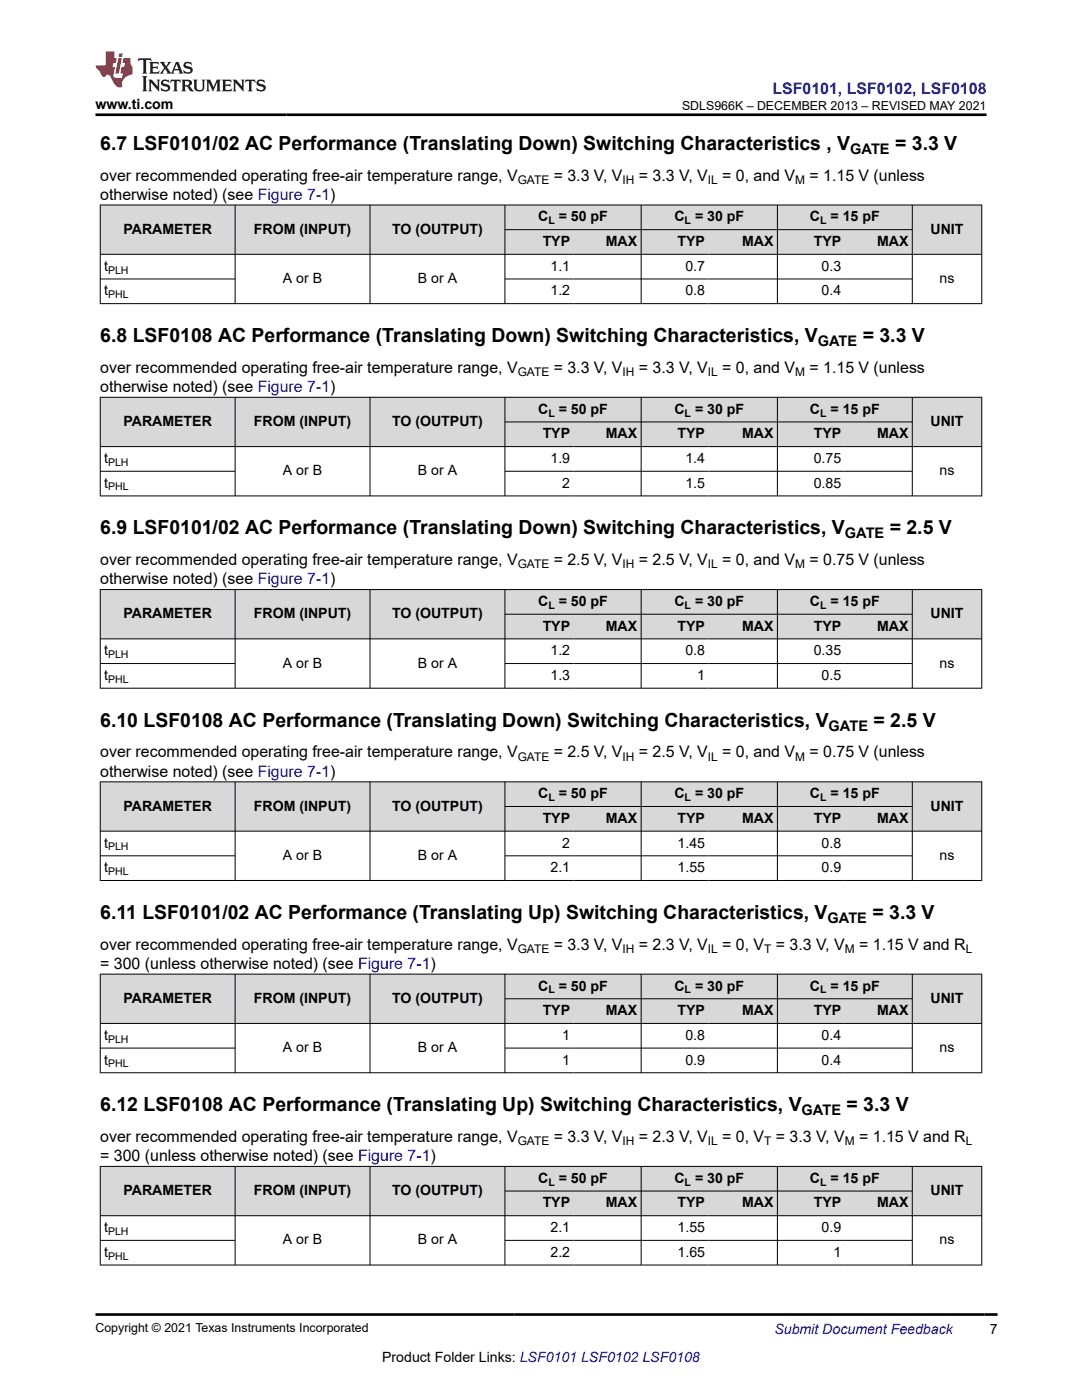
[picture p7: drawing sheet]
<svg xmlns="http://www.w3.org/2000/svg" width="216mm" height="279mm" viewBox="0 0 216 279" stroke-linecap="round" stroke-linejoin="round" font-family="sans-serif">
<defs><g id="words">
<g font-size="3.9">
<text x="20" y="29.9">6.7 LSF0101/02 AC Performance (Translating Down) Switching Characteristics , V</text>
<text x="178.6" y="29.9">= 3.3 V</text>
<text x="20" y="68.3">6.8 LSF0108 AC Performance (Translating Down) Switching Characteristics, V</text>
<text x="172.1" y="68.3">= 3.3 V</text>
<text x="20" y="106.7">6.9 LSF0101/02 AC Performance (Translating Down) Switching Characteristics, V</text>
<text x="177.5" y="106.7">= 2.5 V</text>
<text x="20" y="145">6.10 LSF0108 AC Performance (Translating Down) Switching Characteristics, V</text>
<text x="174.3" y="145">= 2.5 V</text>
<text x="20" y="183.4">6.11 LSF0101/02 AC Performance (Translating Up) Switching Characteristics, V</text>
<text x="174.1" y="183.4">= 3.3 V</text>
<text x="20" y="221.8">6.12 LSF0108 AC Performance (Translating Up) Switching Characteristics, V</text>
<text x="168.9" y="221.8">= 3.3 V</text>
</g>
<text font-size="3.2" fill="#00f" x="154.1" y="18.7">LSF0101, LSF0102, LSF0108</text>
<g font-size="3.2">
<text x="20" y="36.1">over recommended operating free-air temperature range, V</text>
<text x="20" y="39.9">otherwise noted) (see Figure 7-1)</text>
<text x="110.5" y="36.1">= 3.3 V, V</text>
<text x="127.5" y="36.1">= 3.3 V, V</text>
<text x="144.1" y="36.1">= 0, and V</text>
<text x="161.5" y="36.1">= 1.15 V (unless</text>
<text x="20" y="74.4">over recommended operating free-air temperature range, V</text>
<text x="110.5" y="74.4">= 3.3 V, V</text>
<text x="127.5" y="74.4">= 3.3 V, V</text>
<text x="144.1" y="74.4">= 0, and V</text>
<text x="161.5" y="74.4">= 1.15 V (unless</text>
<text x="20" y="78.2">otherwise noted) (see Figure 7-1)</text>
<text x="20" y="112.8">over recommended operating free-air temperature range, V</text>
<text x="110.5" y="112.8">= 2.5 V, V</text>
<text x="127.5" y="112.8">= 2.5 V, V</text>
<text x="144.1" y="112.8">= 0, and V</text>
<text x="161.5" y="112.8">= 0.75 V (unless</text>
<text x="20" y="116.6">otherwise noted) (see Figure 7-1)</text>
<text x="20" y="151.2">over recommended operating free-air temperature range, V</text>
<text x="20" y="155">otherwise noted) (see Figure 7-1)</text>
<text x="110.5" y="151.2">= 2.5 V, V</text>
<text x="127.5" y="151.2">= 2.5 V, V</text>
<text x="144.1" y="151.2">= 0, and V</text>
<text x="161.5" y="151.2">= 0.75 V (unless</text>
<text x="20" y="189.5">over recommended operating free-air temperature range, V</text>
<text x="110.5" y="189.5">= 3.3 V, V</text>
<text x="127.5" y="189.5">= 2.3 V, V</text>
<text x="144.1" y="189.5">= 0, V</text>
<text x="154.8" y="189.5">= 3.3 V, V</text>
<text x="171.4" y="189.5">= 1.15 V and R</text>
<text x="20" y="193.4">= 300 (unless otherwise noted) (see Figure 7-1)</text>
<text x="20" y="227.9">over recommended operating free-air temperature range, V</text>
<text x="110.5" y="227.9">= 3.3 V, V</text>
<text x="127.5" y="227.9">= 2.3 V, V</text>
<text x="144.1" y="227.9">= 0, V</text>
<text x="154.8" y="227.9">= 3.3 V, V</text>
<text x="171.4" y="227.9">= 1.15 V and R</text>
<text x="20" y="231.7">= 300 (unless otherwise noted) (see Figure 7-1)</text>
</g>
<g font-size="2.9">
<text x="169.7" y="30.7">GATE</text>
<text x="163.2" y="69.1">GATE</text>
<text x="168.6" y="107.4">GATE</text>
<text x="165.3" y="145.8">GATE</text>
<text x="165.1" y="184.2">GATE</text>
<text x="160" y="222.5">GATE</text>
</g>
<g font-size="2.8">
<text x="19" y="21.8">www.ti.com</text>
<text x="24.6" y="46.6">PARAMETER</text>
<text x="50.7" y="46.6">FROM (INPUT)</text>
<text x="78.2" y="46.6">TO (OUTPUT)</text>
<text x="107.4" y="44.2">C</text>
<text x="111.5" y="44.2">= 50 pF</text>
<text x="134.6" y="44.2">C</text>
<text x="138.7" y="44.2">= 30 pF</text>
<text x="161.6" y="44.2">C</text>
<text x="165.7" y="44.2">= 15 pF</text>
<text x="185.7" y="46.6">UNIT</text>
<text x="108.3" y="49.1">TYP</text>
<text x="120.9" y="49.1">MAX</text>
<text x="135.2" y="49.1">TYP</text>
<text x="148.1" y="49.1">MAX</text>
<text x="162.4" y="49.1">TYP</text>
<text x="175" y="49.1">MAX</text>
<text x="20.8" y="54">t</text>
<text x="20.8" y="59">t</text>
<text x="56.5" y="56.5">A or B</text>
<text x="83.4" y="56.5">B or A</text>
<text x="109.8" y="59">1.2</text>
<text x="109.8" y="54">1.1</text>
<text x="136.8" y="59">0.8</text>
<text x="136.8" y="54">0.7</text>
<text x="163.9" y="59">0.4</text>
<text x="163.9" y="54">0.3</text>
<text x="187.5" y="56.5">ns</text>
<text x="107.4" y="82.6">C</text>
<text x="111.5" y="82.6">= 50 pF</text>
<text x="134.6" y="82.6">C</text>
<text x="138.7" y="82.6">= 30 pF</text>
<text x="161.6" y="82.6">C</text>
<text x="165.7" y="82.6">= 15 pF</text>
<text x="24.6" y="85">PARAMETER</text>
<text x="50.7" y="85">FROM (INPUT)</text>
<text x="78.2" y="85">TO (OUTPUT)</text>
<text x="108.3" y="87.5">TYP</text>
<text x="120.9" y="87.5">MAX</text>
<text x="135.2" y="87.5">TYP</text>
<text x="148.1" y="87.5">MAX</text>
<text x="162.4" y="87.5">TYP</text>
<text x="175" y="87.5">MAX</text>
<text x="185.7" y="85">UNIT</text>
<text x="20.8" y="92.4">t</text>
<text x="56.5" y="94.9">A or B</text>
<text x="83.4" y="94.9">B or A</text>
<text x="109.8" y="92.4">1.9</text>
<text x="136.8" y="92.4">1.4</text>
<text x="162.4" y="92.4">0.75</text>
<text x="187.5" y="94.9">ns</text>
<text x="20.8" y="97.3">t</text>
<text x="112.2" y="97.3">2</text>
<text x="136.8" y="97.3">1.5</text>
<text x="162.4" y="97.3">0.85</text>
<text x="24.6" y="123.4">PARAMETER</text>
<text x="50.7" y="123.4">FROM (INPUT)</text>
<text x="78.2" y="123.4">TO (OUTPUT)</text>
<text x="107.4" y="120.9">C</text>
<text x="108.3" y="125.9">TYP</text>
<text x="111.5" y="120.9">= 50 pF</text>
<text x="120.9" y="125.9">MAX</text>
<text x="134.6" y="120.9">C</text>
<text x="135.2" y="125.9">TYP</text>
<text x="138.7" y="120.9">= 30 pF</text>
<text x="148.1" y="125.9">MAX</text>
<text x="161.6" y="120.9">C</text>
<text x="162.4" y="125.9">TYP</text>
<text x="165.7" y="120.9">= 15 pF</text>
<text x="175" y="125.9">MAX</text>
<text x="185.7" y="123.4">UNIT</text>
<text x="20.8" y="130.8">t</text>
<text x="109.8" y="130.8">1.2</text>
<text x="136.8" y="130.8">0.8</text>
<text x="162.4" y="130.8">0.35</text>
<text x="20.8" y="135.7">t</text>
<text x="56.5" y="133.2">A or B</text>
<text x="83.4" y="133.2">B or A</text>
<text x="109.8" y="135.7">1.3</text>
<text x="139.1" y="135.7">1</text>
<text x="163.9" y="135.7">0.5</text>
<text x="187.5" y="133.2">ns</text>
<text x="24.6" y="161.8">PARAMETER</text>
<text x="50.7" y="161.8">FROM (INPUT)</text>
<text x="78.2" y="161.8">TO (OUTPUT)</text>
<text x="107.4" y="159.3">C</text>
<text x="111.5" y="159.3">= 50 pF</text>
<text x="134.6" y="159.3">C</text>
<text x="138.7" y="159.3">= 30 pF</text>
<text x="161.6" y="159.3">C</text>
<text x="165.7" y="159.3">= 15 pF</text>
<text x="185.7" y="161.8">UNIT</text>
<text x="108.3" y="164.2">TYP</text>
<text x="120.9" y="164.2">MAX</text>
<text x="135.2" y="164.2">TYP</text>
<text x="148.1" y="164.2">MAX</text>
<text x="162.4" y="164.2">TYP</text>
<text x="175" y="164.2">MAX</text>
<text x="20.8" y="169.1">t</text>
<text x="56.5" y="171.6">A or B</text>
<text x="83.4" y="171.6">B or A</text>
<text x="112.2" y="169.1">2</text>
<text x="135.2" y="169.1">1.45</text>
<text x="163.9" y="169.1">0.8</text>
<text x="187.5" y="171.6">ns</text>
<text x="20.8" y="174.1">t</text>
<text x="109.8" y="174.1">2.1</text>
<text x="135.2" y="174.1">1.55</text>
<text x="163.9" y="174.1">0.9</text>
<text x="107.4" y="197.7">C</text>
<text x="111.5" y="197.7">= 50 pF</text>
<text x="134.6" y="197.7">C</text>
<text x="138.7" y="197.7">= 30 pF</text>
<text x="161.6" y="197.7">C</text>
<text x="165.7" y="197.7">= 15 pF</text>
<text x="24.6" y="200.1">PARAMETER</text>
<text x="50.7" y="200.1">FROM (INPUT)</text>
<text x="78.2" y="200.1">TO (OUTPUT)</text>
<text x="108.3" y="202.6">TYP</text>
<text x="120.9" y="202.6">MAX</text>
<text x="135.2" y="202.6">TYP</text>
<text x="148.1" y="202.6">MAX</text>
<text x="162.4" y="202.6">TYP</text>
<text x="175" y="202.6">MAX</text>
<text x="185.7" y="200.1">UNIT</text>
<text x="20.8" y="207.5">t</text>
<text x="56.5" y="210">A or B</text>
<text x="83.4" y="210">B or A</text>
<text x="112.2" y="207.5">1</text>
<text x="136.8" y="207.5">0.8</text>
<text x="163.9" y="207.5">0.4</text>
<text x="187.5" y="210">ns</text>
<text x="20.8" y="212.4">t</text>
<text x="112.2" y="212.4">1</text>
<text x="136.8" y="212.4">0.9</text>
<text x="163.9" y="212.4">0.4</text>
<text x="24.6" y="238.5">PARAMETER</text>
<text x="50.7" y="238.5">FROM (INPUT)</text>
<text x="78.2" y="238.5">TO (OUTPUT)</text>
<text x="107.4" y="236.1">C</text>
<text x="111.5" y="236.1">= 50 pF</text>
<text x="134.6" y="236.1">C</text>
<text x="138.7" y="236.1">= 30 pF</text>
<text x="161.6" y="236.1">C</text>
<text x="165.7" y="236.1">= 15 pF</text>
<text x="185.7" y="238.5">UNIT</text>
<text x="20.8" y="245.9">t</text>
<text x="108.3" y="241">TYP</text>
<text x="109.8" y="245.9">2.1</text>
<text x="120.9" y="241">MAX</text>
<text x="135.2" y="245.9">1.55</text>
<text x="135.2" y="241">TYP</text>
<text x="148.1" y="241">MAX</text>
<text x="162.4" y="241">TYP</text>
<text x="163.9" y="245.9">0.9</text>
<text x="175" y="241">MAX</text>
<text x="20.8" y="250.8">t</text>
<text x="56.5" y="248.4">A or B</text>
<text x="83.4" y="248.4">B or A</text>
<text x="109.8" y="250.8">2.2</text>
<text x="135.2" y="250.8">1.65</text>
<text x="166.3" y="250.8">1</text>
<text x="187.5" y="248.4">ns</text>
<text x="197.5" y="266.1">7</text>
<text x="76.3" y="271.7">Product Folder Links: LSF0101 LSF0102 LSF0108</text>
</g>
<text font-size="2.8" fill="#00f" x="154.5" y="266.2">Submit Document Feedback</text>
<g font-size="2.5">
<text x="136.1" y="21.9">SDLS966K – DECEMBER 2013 – REVISED MAY 2021</text>
<text x="19" y="265.9">Copyright © 2021 Texas Instruments Incorporated</text>
</g>
<g font-size="2.4">
<text x="103.3" y="36.7">GATE</text>
<text x="124.2" y="36.7">IH</text>
<text x="141.2" y="36.7">IL</text>
<text x="158.7" y="36.7">M</text>
<text x="103.3" y="75.1">GATE</text>
<text x="124.2" y="75.1">IH</text>
<text x="141.2" y="75.1">IL</text>
<text x="158.7" y="75.1">M</text>
<text x="103.3" y="113.4">GATE</text>
<text x="124.2" y="113.4">IH</text>
<text x="141.2" y="113.4">IL</text>
<text x="158.7" y="113.4">M</text>
<text x="103.3" y="151.8">GATE</text>
<text x="124.2" y="151.8">IH</text>
<text x="141.2" y="151.8">IL</text>
<text x="158.7" y="151.8">M</text>
<text x="103.3" y="190.2">GATE</text>
<text x="124.2" y="190.2">IH</text>
<text x="141.2" y="190.2">IL</text>
<text x="152.5" y="190.2">T</text>
<text x="168.6" y="190.2">M</text>
<text x="192.7" y="190.2">L</text>
<text x="103.3" y="228.6">GATE</text>
<text x="124.2" y="228.6">IH</text>
<text x="141.2" y="228.6">IL</text>
<text x="152.5" y="228.6">T</text>
<text x="168.6" y="228.6">M</text>
<text x="192.7" y="228.6">L</text>
</g>
<g font-size="2.1">
<text x="109.4" y="44.8">L</text>
<text x="136.6" y="44.8">L</text>
<text x="163.7" y="44.8">L</text>
<text x="21.6" y="59.5">PHL</text>
<text x="21.6" y="54.6">PLH</text>
<text x="109.4" y="83.1">L</text>
<text x="136.6" y="83.1">L</text>
<text x="163.7" y="83.1">L</text>
<text x="21.6" y="93">PLH</text>
<text x="21.6" y="97.9">PHL</text>
<text x="109.4" y="121.5">L</text>
<text x="136.6" y="121.5">L</text>
<text x="163.7" y="121.5">L</text>
<text x="21.6" y="131.3">PLH</text>
<text x="21.6" y="136.3">PHL</text>
<text x="109.4" y="159.9">L</text>
<text x="136.6" y="159.9">L</text>
<text x="163.7" y="159.9">L</text>
<text x="21.6" y="169.7">PLH</text>
<text x="21.6" y="174.6">PHL</text>
<text x="109.4" y="198.2">L</text>
<text x="136.6" y="198.2">L</text>
<text x="163.7" y="198.2">L</text>
<text x="21.6" y="208.1">PLH</text>
<text x="21.6" y="213">PHL</text>
<text x="109.4" y="236.6">L</text>
<text x="136.6" y="236.6">L</text>
<text x="163.7" y="236.6">L</text>
<text x="21.6" y="246.5">PLH</text>
<text x="21.6" y="251.4">PHL</text>
</g>
</g></defs>
<g fill="#d8d8d8">
<path d="M20 40.9h175.9v4.9h-175.9z" fill-rule="evenodd"/>
<path d="M20.1 41h26.8v9.7h-26.8z" fill-rule="evenodd"/>
<path d="M47 41h26.8v9.7h-26.8z" fill-rule="evenodd"/>
<path d="M73.9 41h26.8v9.7h-26.8z" fill-rule="evenodd"/>
<path d="M100.8 41h27.1v4.8h-27.1z" fill-rule="evenodd"/>
<path d="M128 41h27.1v4.8h-27.1z" fill-rule="evenodd"/>
<path d="M155.2 41h26.8v4.8h-26.8z" fill-rule="evenodd"/>
<path d="M182.1 41h13.7v9.7h-13.7z" fill-rule="evenodd"/>
<path d="M100.8 45.9h13.7v4.8h-13.7z" fill-rule="evenodd"/>
<path d="M114.5 45.9h13.4v4.8h-13.4z" fill-rule="evenodd"/>
<path d="M128 45.9h13.4v4.8h-13.4z" fill-rule="evenodd"/>
<path d="M141.4 45.9h13.7v4.8h-13.7z" fill-rule="evenodd"/>
<path d="M155.2 45.9h13.4v4.8h-13.4z" fill-rule="evenodd"/>
<path d="M168.6 45.9h13.4v4.8h-13.4z" fill-rule="evenodd"/>
</g>
<g fill="none" stroke="#000" stroke-width=".2">
<path d="M19.9 40.9h176.1M19.9 50.8h176.1M19.9 55.7h27.1M20 40.9v19.8M46.9 40.9v19.8M73.8 40.9v19.8M100.7 40.9v19.8M100.7 45.8h81.4M100.7 55.7h81.4M127.9 40.9v19.8M155.1 40.9v19.8M182 40.9v19.8"/>
<path d="M195.9 40.9v19.8M196 60.6h-176.1"/>
</g>
<g fill="#d8d8d8">
<path d="M20 79.3h175.9v4.9h-175.9z" fill-rule="evenodd"/>
<path d="M20.1 79.3h26.8v9.8h-26.8z" fill-rule="evenodd"/>
<path d="M47 79.3h26.8v9.8h-26.8z" fill-rule="evenodd"/>
<path d="M73.9 79.3h26.8v9.8h-26.8z" fill-rule="evenodd"/>
<path d="M100.8 79.3h27.1v4.8h-27.1z" fill-rule="evenodd"/>
<path d="M128 79.3h27.1v4.8h-27.1z" fill-rule="evenodd"/>
<path d="M155.2 79.3h26.8v4.8h-26.8z" fill-rule="evenodd"/>
<path d="M182.1 79.3h13.7v9.8h-13.7z" fill-rule="evenodd"/>
<path d="M100.8 84.3h13.7v4.8h-13.7z" fill-rule="evenodd"/>
<path d="M114.5 84.3h13.4v4.8h-13.4z" fill-rule="evenodd"/>
<path d="M128 84.3h13.4v4.8h-13.4z" fill-rule="evenodd"/>
<path d="M141.4 84.3h13.7v4.8h-13.7z" fill-rule="evenodd"/>
<path d="M155.2 84.3h13.4v4.8h-13.4z" fill-rule="evenodd"/>
<path d="M168.6 84.3h13.4v4.8h-13.4z" fill-rule="evenodd"/>
</g>
<g fill="none" stroke="#000" stroke-width=".2">
<path d="M19.9 79.3h176.1M20 79.2v19.8M46.9 79.2v19.8M73.8 79.2v19.8M100.7 79.2v19.8M127.9 79.2v19.8M155.1 79.2v19.8M182 79.2v19.8M195.9 79.2v19.8M19.9 89.1h176.1M19.9 94.1h27.1M100.7 84.2h81.4"/>
<path d="M100.7 94.1h81.4M196 99h-176.1"/>
</g>
<g fill="#d8d8d8">
<path d="M20 117.7h175.9v4.9h-175.9z" fill-rule="evenodd"/>
<path d="M20.1 117.7h26.8v9.7h-26.8z" fill-rule="evenodd"/>
<path d="M47 117.7h26.8v9.7h-26.8z" fill-rule="evenodd"/>
<path d="M73.9 117.7h26.8v9.7h-26.8z" fill-rule="evenodd"/>
<path d="M100.8 117.7h27.1v4.8h-27.1z" fill-rule="evenodd"/>
<path d="M128 117.7h27.1v4.8h-27.1z" fill-rule="evenodd"/>
<path d="M155.2 117.7h26.8v4.8h-26.8z" fill-rule="evenodd"/>
<path d="M182.1 117.7h13.7v9.7h-13.7z" fill-rule="evenodd"/>
<path d="M100.8 122.6h13.7v4.8h-13.7z" fill-rule="evenodd"/>
<path d="M114.5 122.6h13.4v4.8h-13.4z" fill-rule="evenodd"/>
<path d="M128 122.6h13.4v4.8h-13.4z" fill-rule="evenodd"/>
<path d="M141.4 122.6h13.7v4.8h-13.7z" fill-rule="evenodd"/>
<path d="M155.2 122.6h13.4v4.8h-13.4z" fill-rule="evenodd"/>
<path d="M168.6 122.6h13.4v4.8h-13.4z" fill-rule="evenodd"/>
</g>
<g fill="none" stroke="#000" stroke-width=".2">
<path d="M19.9 117.7h176.1M20 117.6v19.8M46.9 117.6v19.8M73.8 117.6v19.8M100.7 117.6v19.8M127.9 117.6v19.8M155.1 117.6v19.8M182 117.6v19.8M195.9 117.6v19.8M19.9 127.5h176.1M19.9 132.4h27.1M100.7 122.6h81.4"/>
<path d="M100.7 132.4h81.4M196 137.3h-176.1"/>
</g>
<g fill="#d8d8d8">
<path d="M20 156h175.9v5h-175.9z" fill-rule="evenodd"/>
<path d="M20.1 156.1h26.8v9.7h-26.8z" fill-rule="evenodd"/>
<path d="M47 156.1h26.8v9.7h-26.8z" fill-rule="evenodd"/>
<path d="M73.9 156.1h26.8v9.7h-26.8z" fill-rule="evenodd"/>
<path d="M100.8 156.1h27.1v4.8h-27.1z" fill-rule="evenodd"/>
<path d="M128 156.1h27.1v4.8h-27.1z" fill-rule="evenodd"/>
<path d="M155.2 156.1h26.8v4.8h-26.8z" fill-rule="evenodd"/>
<path d="M182.1 156.1h13.7v9.7h-13.7z" fill-rule="evenodd"/>
<path d="M100.8 161h13.7v4.8h-13.7z" fill-rule="evenodd"/>
<path d="M114.5 161h13.4v4.8h-13.4z" fill-rule="evenodd"/>
<path d="M128 161h13.4v4.8h-13.4z" fill-rule="evenodd"/>
<path d="M141.4 161h13.7v4.8h-13.7z" fill-rule="evenodd"/>
<path d="M155.2 161h13.4v4.8h-13.4z" fill-rule="evenodd"/>
<path d="M168.6 161h13.4v4.8h-13.4z" fill-rule="evenodd"/>
</g>
<g fill="none" stroke="#000" stroke-width=".2">
<path d="M19.9 156h176.1M20 156v19.8M46.9 156v19.8M73.8 156v19.8M100.7 156v19.8M127.9 156v19.8M155.1 156v19.8M182 156v19.8M195.9 156v19.8M19.9 165.9h176.1M19.9 170.8h27.1M100.7 161h81.4"/>
<path d="M100.7 170.8h81.4M196 175.7h-176.1"/>
</g>
<g fill="#d8d8d8">
<path d="M20 194.4h175.9v4.9h-175.9z" fill-rule="evenodd"/>
<path d="M20.1 194.5h26.8v9.7h-26.8z" fill-rule="evenodd"/>
<path d="M47 194.5h26.8v9.7h-26.8z" fill-rule="evenodd"/>
<path d="M73.9 194.5h26.8v9.7h-26.8z" fill-rule="evenodd"/>
<path d="M100.8 194.5h27.1v4.8h-27.1z" fill-rule="evenodd"/>
<path d="M128 194.5h27.1v4.8h-27.1z" fill-rule="evenodd"/>
<path d="M155.2 194.5h26.8v4.8h-26.8z" fill-rule="evenodd"/>
<path d="M182.1 194.5h13.7v9.7h-13.7z" fill-rule="evenodd"/>
<path d="M100.8 199.4h13.7v4.8h-13.7z" fill-rule="evenodd"/>
<path d="M114.5 199.4h13.4v4.8h-13.4z" fill-rule="evenodd"/>
<path d="M128 199.4h13.4v4.8h-13.4z" fill-rule="evenodd"/>
<path d="M141.4 199.4h13.7v4.8h-13.7z" fill-rule="evenodd"/>
<path d="M155.2 199.4h13.4v4.8h-13.4z" fill-rule="evenodd"/>
<path d="M168.6 199.4h13.4v4.8h-13.4z" fill-rule="evenodd"/>
</g>
<g fill="none" stroke="#000" stroke-width=".2">
<path d="M19.9 194.4h176.1M20 194.3v19.9M46.9 194.3v19.9M73.8 194.3v19.9M100.7 194.3v19.9M100.7 199.3h81.4M127.9 194.3v19.9M155.1 194.3v19.9M182 194.3v19.9M195.9 194.3v19.9M19.9 204.2h176.1M19.9 209.2h27.1"/>
<path d="M19.9 214.1h176.1M100.7 209.2h81.4"/>
</g>
<g fill="#d8d8d8">
<path d="M20 232.8h175.9v4.9h-175.9z" fill-rule="evenodd"/>
<path d="M20.1 232.8h26.8v9.8h-26.8z" fill-rule="evenodd"/>
<path d="M47 232.8h26.8v9.8h-26.8z" fill-rule="evenodd"/>
<path d="M73.9 232.8h26.8v9.8h-26.8z" fill-rule="evenodd"/>
<path d="M100.8 232.8h27.1v4.8h-27.1z" fill-rule="evenodd"/>
<path d="M128 232.8h27.1v4.8h-27.1z" fill-rule="evenodd"/>
<path d="M155.2 232.8h26.8v4.8h-26.8z" fill-rule="evenodd"/>
<path d="M182.1 232.8h13.7v9.8h-13.7z" fill-rule="evenodd"/>
<path d="M100.8 237.8h13.7v4.8h-13.7z" fill-rule="evenodd"/>
<path d="M114.5 237.8h13.4v4.8h-13.4z" fill-rule="evenodd"/>
<path d="M128 237.8h13.4v4.8h-13.4z" fill-rule="evenodd"/>
<path d="M141.4 237.8h13.7v4.8h-13.7z" fill-rule="evenodd"/>
<path d="M155.2 237.8h13.4v4.8h-13.4z" fill-rule="evenodd"/>
<path d="M168.6 237.8h13.4v4.8h-13.4z" fill-rule="evenodd"/>
</g>
<g fill="none" stroke="#000" stroke-width=".2">
<path d="M19.9 232.8h176.1M20 232.7v19.8M46.9 232.7v19.8M73.8 232.7v19.8M100.7 232.7v19.8M100.7 237.7h81.4M127.9 232.7v19.8M155.1 232.7v19.8M182 232.7v19.8M195.9 232.7v19.8M19.9 242.6h176.1M19.9 247.5h27.1"/>
<path d="M19.9 252.5h176.1M100.7 247.5h81.4"/>
</g>
<path d="M27.7 11.6l-.2 .6 .5-.2h.6v.1v2.2l-.2 .4h1l-.2-.4v-2.2v-.1h.5l.5 .2-.1-.6zM29.8 12.4l.2 .3v1.6l-.2 .4h1.9l.1-.6a1.08 1.08 0 0 1-1.3 .2v-.7h.6l.4 .2v-.7l-.4 .2h-.6v-.5l.2-.2a1 1 0 0 1 1 .3l-.1-.5zM31.8 12.4l1 1.1-1 1.2h.9l-.2-.2 .4-.8 .5 .8-.2 .2h1.6l-.2-.2 .1-.5h1l.1 .5-.1 .2h.9l-.2-.4-.8-1.9h-.5l-1 2.1-.8-1.1 .9-1h-.8l.2 .2-.5 .6-.3-.6 .1-.2zM35.2 12.8l.4 1h-.8zM36.8 12.5a.65 .65 0 0 0-.2 .7 .65 .65 0 0 0 .6 .5l.7 .1 .1 .3a.79 .79 0 0 1-.7 .4 .79 .79 0 0 1-.7-.5l.1 .7 .2-.1a.93 .93 0 0 0 1.1 0 .93 .93 0 0 0 .4-.9 1.46 1.46 0 0 0-1.2-.6l-.1-.3a1.09 1.09 0 0 1 1.2 .2l-.2-.6-.1 .1-.6-.2zM28.4 15.2l.2 .4v2.2l-.2 .4h1l-.2-.4v-2.2l.2-.4zM29.6 15.9l.2 .4v1.5l-.2 .4h.8l-.3-.4v-1.3l1.7 1.8v-2l.2-.4h-.8l.2 .2 .1 1.1-1.2-1.3zM32.3 16a.65 .65 0 0 0-.2 .8 .65 .65 0 0 0 .7 .4l.6 .2 .1 .2a.79 .79 0 0 1-.7 .4 .79 .79 0 0 1-.7-.5l.1 .7 .2-.1a.93 .93 0 0 0 1.1 .1 .93 .93 0 0 0 .4-1 1.46 1.46 0 0 0-1.2-.5l-.1-.4a1.09 1.09 0 0 1 1.2 .2l-.2-.6-.1 .1-.6-.1zM34.1 15.9l-.1 .6a.63 .63 0 0 1 .7-.3l.1 1.6-.3 .4h1l-.2-.4v-1.6a.66 .66 0 0 1 .8 .3l-.1-.6zM36.2 15.9l.2 .4v1.5l-.2 .4h.9l-.2-.2v-.7h.5l.1 .2a.79 .79 0 0 0 1.2 .6l-1-.9a.61 .61 0 0 0 .6-.6 .61 .61 0 0 0-.5-.7zM36.9 16.2h.2a.47 .47 0 0 1 .5 .1 .47 .47 0 0 1 .1 .5l-.2 .1-.6 .1zM38.5 15.9l.2 .2a2.27 2.27 0 0 0 .4 2 1.04 1.04 0 0 0 1.7-.7v-1.3l.2-.2h-.8l.2 .4v1.1a.6 .6 0 0 1-.6 .6 .6 .6 0 0 1-.6-.6v-1.1l.3-.4zM41.1 15.9l.2 .4v1.5l-.2 .4h.7l-.2-.4v-1.4l.9 1.9 .8-1.9v1.4l-.2 .4h1l-.3-.4v-1.5l.3-.4h-.8l-.7 1.5-.7-1.5zM44.3 15.9l.2 .4v1.5l-.2 .4h1.9l.1-.6a1.09 1.09 0 0 1-1.3 .2v-.7h.6l.4 .2v-.6l-.4 .2h-.6v-.6l.2-.1a1.01 1.01 0 0 1 1 .3l-.1-.6zM46.4 15.9l.3 .4v1.5l-.3 .4h.8l-.2-.4v-1.3l1.6 1.8v-2l.2-.4h-.7l.2 .2v1.1l-1.2-1.3zM49 15.9l-.1 .6a.63 .63 0 0 1 .8-.3v1.6l-.3 .4h1l-.2-.4v-1.6a.66 .66 0 0 1 .8 .3l-.1-.6zM51.4 16a.65 .65 0 0 0-.2 .8 .65 .65 0 0 0 .6 .4l.6 .2 .2 .2a.79 .79 0 0 1-.8 .4 .79 .79 0 0 1-.6-.5l.1 .7 .2-.1a.93 .93 0 0 0 1 .1 .93 .93 0 0 0 .5-1 1.46 1.46 0 0 0-1.3-.5l-.1-.4a1.09 1.09 0 0 1 1.3 .2l-.2-.6-.2 .1-.5-.1z" fill="#231f20"/>
<path d="M21.1 10.3v2.7h-2.1l.1 .4 .9 1a.95 .95 0 0 0 .9 .9 .59 .59 0 0 1 .6-.4 .59 .59 0 0 1 .5 .3l.4 .8a1.59 1.59 0 0 0 2.1 1.4 1.61 1.61 0 0 1 1-2.3l1-.3-.1-1.5a1.59 1.59 0 0 1-.4-1.7h-1.4l-.2 .9h.5l-.1 .9h-.5l-.2 .9v.3l.4 .1-.2 .9h-.6a.73 .73 0 0 1-1.1-.7l.3-1.5h-.5l.2-.9h.5l.2-.9h-.5v-1.3zM23.6 11.6l-.6 3.1h.7l.6-3.1zM23.8 10.7l-.1 .6h.7l.1-.6z" fill="#ed1c24"/>
<path d="M19 22.9h177.8M19 262.3h180" fill="none" stroke="#000" stroke-width=".53"/>
<use href="#words"/>
</svg>
